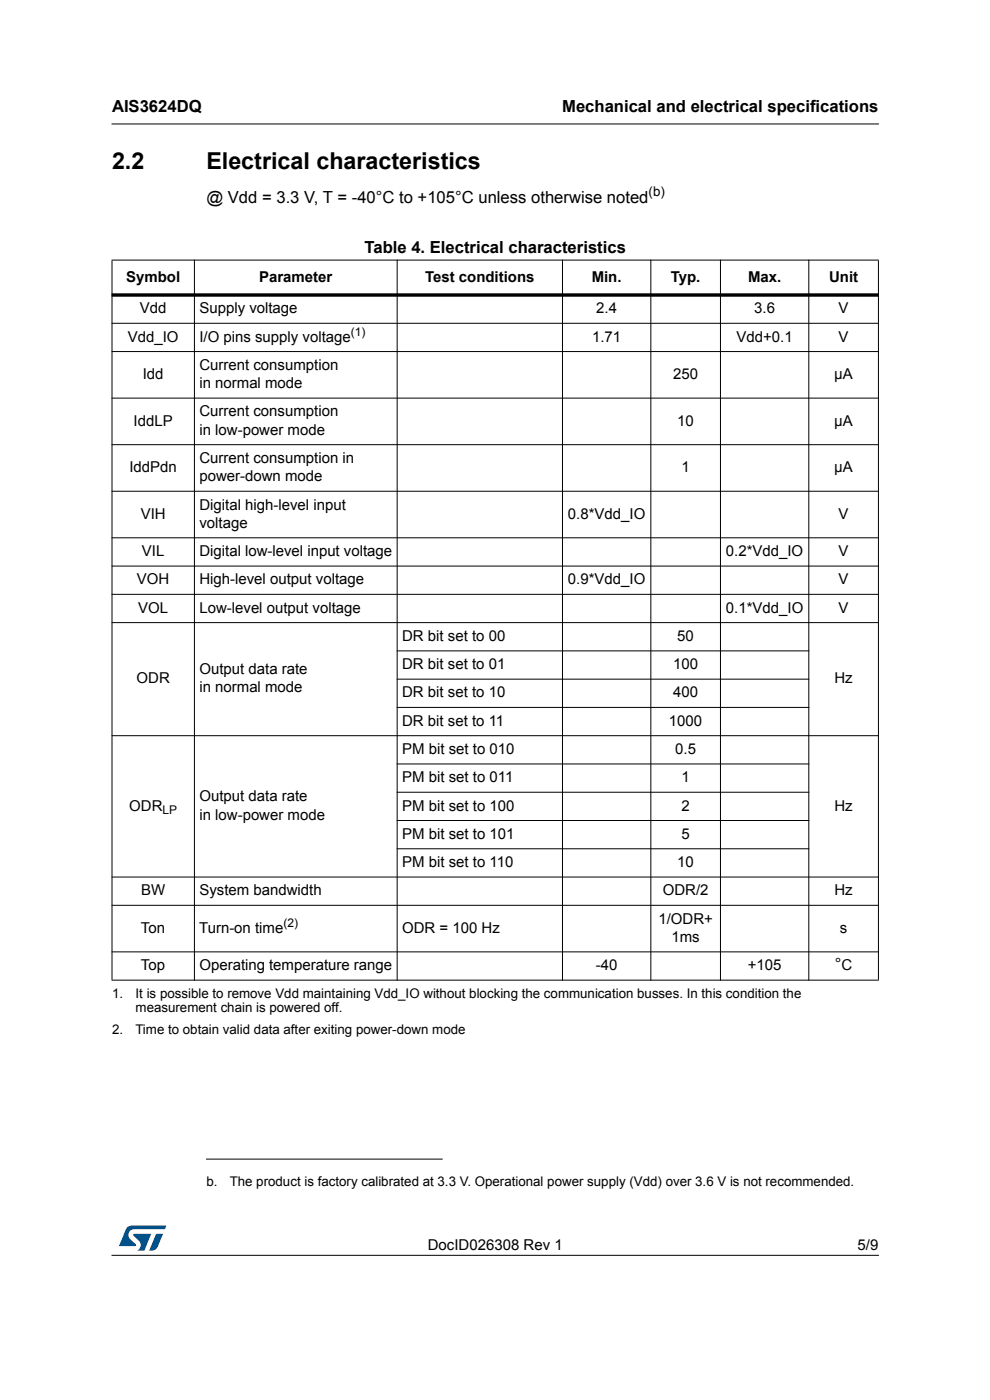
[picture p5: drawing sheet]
<svg xmlns="http://www.w3.org/2000/svg" width="210mm" height="297mm" viewBox="0 0 210 297" stroke-linecap="round" stroke-linejoin="round" font-family="sans-serif">
<defs><g id="words">
<g font-size="4.9">
<text x="23.7" y="35.9">2.2</text>
<text x="43.8" y="35.9">Electrical characteristics</text>
</g>
<g font-size="3.5">
<text x="23.7" y="23.9">AIS3624DQ</text>
<text x="119.2" y="23.9">Mechanical and electrical specifications</text>
<text x="43.8" y="43.1">@ Vdd = 3.3 V, T = -40°C to +105°C unless otherwise noted</text>
<text x="77.3" y="53.7">Table 4. Electrical characteristics</text>
<text x="177" y="205.8">°C</text>
</g>
<g font-size="3.2">
<text x="26.8" y="59.8">Symbol</text>
<text x="55" y="59.8">Parameter</text>
<text x="90.1" y="59.8">Test conditions</text>
<text x="125.5" y="59.8">Min.</text>
<text x="142.2" y="59.8">Typ.</text>
<text x="158.6" y="59.8">Max.</text>
<text x="175.8" y="59.8">Unit</text>
<text x="29.7" y="66.5">Vdd</text>
<text x="42.3" y="66.5">Supply voltage</text>
<text x="126.4" y="66.5">2.4</text>
<text x="159.9" y="66.5">3.6</text>
<text x="177.8" y="66.5">V</text>
<text x="27.1" y="72.5">Vdd_IO</text>
<text x="42.3" y="72.5">I/O pins supply voltage</text>
<text x="125.5" y="72.5">1.71</text>
<text x="156.2" y="72.5">Vdd+0.1</text>
<text x="177.8" y="72.5">V</text>
<text x="30.3" y="80.4">Idd</text>
<text x="42.3" y="78.5">Current consumption</text>
<text x="42.3" y="82.3">in normal mode</text>
<text x="142.7" y="80.4">250</text>
<text x="176.9" y="80.4">μA</text>
<text x="42.3" y="88.3">Current consumption</text>
<text x="28.3" y="90.3">IddLP</text>
<text x="42.3" y="92.2">in low-power mode</text>
<text x="143.6" y="90.3">10</text>
<text x="176.9" y="90.3">μA</text>
<text x="27.5" y="100.2">IddPdn</text>
<text x="42.3" y="98.2">Current consumption in</text>
<text x="144.5" y="100.2">1</text>
<text x="176.9" y="100.2">μA</text>
<text x="42.3" y="102.1">power-down mode</text>
<text x="29.8" y="110">VIH</text>
<text x="42.3" y="108.1">Digital high-level input</text>
<text x="42.3" y="112">voltage</text>
<text x="120.4" y="110">0.8*Vdd_IO</text>
<text x="177.8" y="110">V</text>
<text x="30.1" y="118">VIL</text>
<text x="42.3" y="118">Digital low-level input voltage</text>
<text x="153.9" y="118">0.2*Vdd_IO</text>
<text x="177.8" y="118">V</text>
<text x="29" y="124">VOH</text>
<text x="42.3" y="124">High-level output voltage</text>
<text x="120.4" y="124">0.9*Vdd_IO</text>
<text x="177.8" y="124">V</text>
<text x="29.3" y="130">VOL</text>
<text x="42.3" y="130">Low-level output voltage</text>
<text x="153.9" y="130">0.1*Vdd_IO</text>
<text x="177.8" y="130">V</text>
<text x="85.3" y="136">DR bit set to 00</text>
<text x="143.6" y="136">50</text>
<text x="42.3" y="143">Output data rate</text>
<text x="85.3" y="142">DR bit set to 01</text>
<text x="142.7" y="142">100</text>
<text x="29" y="145">ODR</text>
<text x="42.3" y="146.9">in normal mode</text>
<text x="85.3" y="148">DR bit set to 10</text>
<text x="142.7" y="148">400</text>
<text x="176.9" y="145">Hz</text>
<text x="85.3" y="154">DR bit set to 11</text>
<text x="141.8" y="154">1000</text>
<text x="85.3" y="160">PM bit set to 010</text>
<text x="143.2" y="160">0.5</text>
<text x="85.3" y="166">PM bit set to 011</text>
<text x="144.5" y="166">1</text>
<text x="27.4" y="171.9">ODR</text>
<text x="42.3" y="170">Output data rate</text>
<text x="42.3" y="173.9">in low-power mode</text>
<text x="85.3" y="171.9">PM bit set to 100</text>
<text x="144.5" y="171.9">2</text>
<text x="176.9" y="171.9">Hz</text>
<text x="85.3" y="177.9">PM bit set to 101</text>
<text x="144.5" y="177.9">5</text>
<text x="85.3" y="183.9">PM bit set to 110</text>
<text x="143.6" y="183.9">10</text>
<text x="29.9" y="189.9">BW</text>
<text x="42.3" y="189.9">System bandwidth</text>
<text x="140.5" y="189.9">ODR/2</text>
<text x="176.9" y="189.9">Hz</text>
<text x="29.9" y="197.9">Ton</text>
<text x="42.2" y="197.9">Turn-on time</text>
<text x="85.3" y="197.9">ODR = 100 Hz</text>
<text x="139.6" y="195.9">1/ODR+</text>
<text x="178.1" y="197.9">s</text>
<text x="142.4" y="199.8">1ms</text>
<text x="29.9" y="205.8">Top</text>
<text x="42.3" y="205.8">Operating temperature range</text>
<text x="126.3" y="205.8">-40</text>
<text x="158.5" y="205.8">+105</text>
<text x="90.7" y="265.1">DocID026308 Rev 1</text>
<text x="181.8" y="265.1">5/9</text>
</g>
<g font-size="2.8">
<text x="137.5" y="41.7">(b)</text>
<text x="23.7" y="211.8">1.</text>
<text x="28.8" y="211.8">It is possible to remove Vdd maintaining Vdd_IO without blocking the communication busses. In this condition the</text>
<text x="28.8" y="214.6">measurement chain is powered off.</text>
<text x="23.7" y="219.5">2.</text>
<text x="28.7" y="219.5">Time to obtain valid data after exiting power-down mode</text>
<text x="43.8" y="251.6">b.</text>
<text x="48.7" y="251.6">The product is factory calibrated at 3.3 V. Operational power supply (Vdd) over 3.6 V is not recommended.</text>
</g>
<g font-size="2.5">
<text x="74.4" y="71.2">(1)</text>
<text x="34.5" y="172.7">LP</text>
<text x="60.1" y="196.6">(2)</text>
</g>
</g></defs>
<path d="M23.7 26.3h162.5M23.7 266.3h162.5" fill="none" stroke="#000" stroke-width=".21"/>
<path d="M25.2 260h10.1v5.3h-10.1z" fill="#fff"/>
<g fill="#005189">
<path d="M26.9 260.5l1-.5 7.4 .1-.4 .7h-6.4a1.31 1.31 0 0 0-1.3 1 1.31 1.31 0 0 0 .9 1.5l.7 .6v.4h-3.5z"/>
<path d="M33.1 261.8h1.4l-.6 1.6a2.16 2.16 0 0 1-1.3 1.9l-.9-.1z"/>
<path d="M28.3 261.8h3.7l-1.4 3.4-1.5 .1a1.43 1.43 0 0 0 .6-1.8l-1.4-1.3z"/>
</g>
<path d="M43.8 245.9h50" fill="none" stroke="#000" stroke-width=".21"/>
<g fill="#000" stroke="#000" stroke-width=".21">
<path d="M23.7 55.2h162.6zM23.7 68.6h162.6zM23.7 74.6h162.6zM23.7 84.5h162.6zM23.7 94.3h162.6zM23.7 104.2h162.6zM23.7 114.1h162.6zM84.1 138.1h87.5zM23.7 120.1h162.6zM23.7 126.1h162.6zM23.7 132.1h162.6zM84.1 144.1h87.5z"/>
<path d="M84.1 150.1h87.5zM23.7 156.1h162.6zM84.1 162.1h87.5zM84.1 168.1h87.5zM84.1 174.1h87.5zM84.1 180.1h87.5zM23.7 186.1h162.6zM23.7 192.1h162.6zM23.7 55.3v152.5zM41.2 55.1v152.9zM84.2 55.1v152.9zM119.3 55.1v152.9z"/>
<path d="M138 55.1v152.9zM152.8 55.1v152.9zM171.5 55.1v152.9zM186.2 55.3v152.5zM23.7 201.9h162.6zM23.7 207.9h162.6z"/>
</g>
<path d="M23.7 62.6h162.6z" fill="#000" stroke="#000" stroke-width=".72" stroke-linecap="butt"/>
<use href="#words"/>
</svg>
